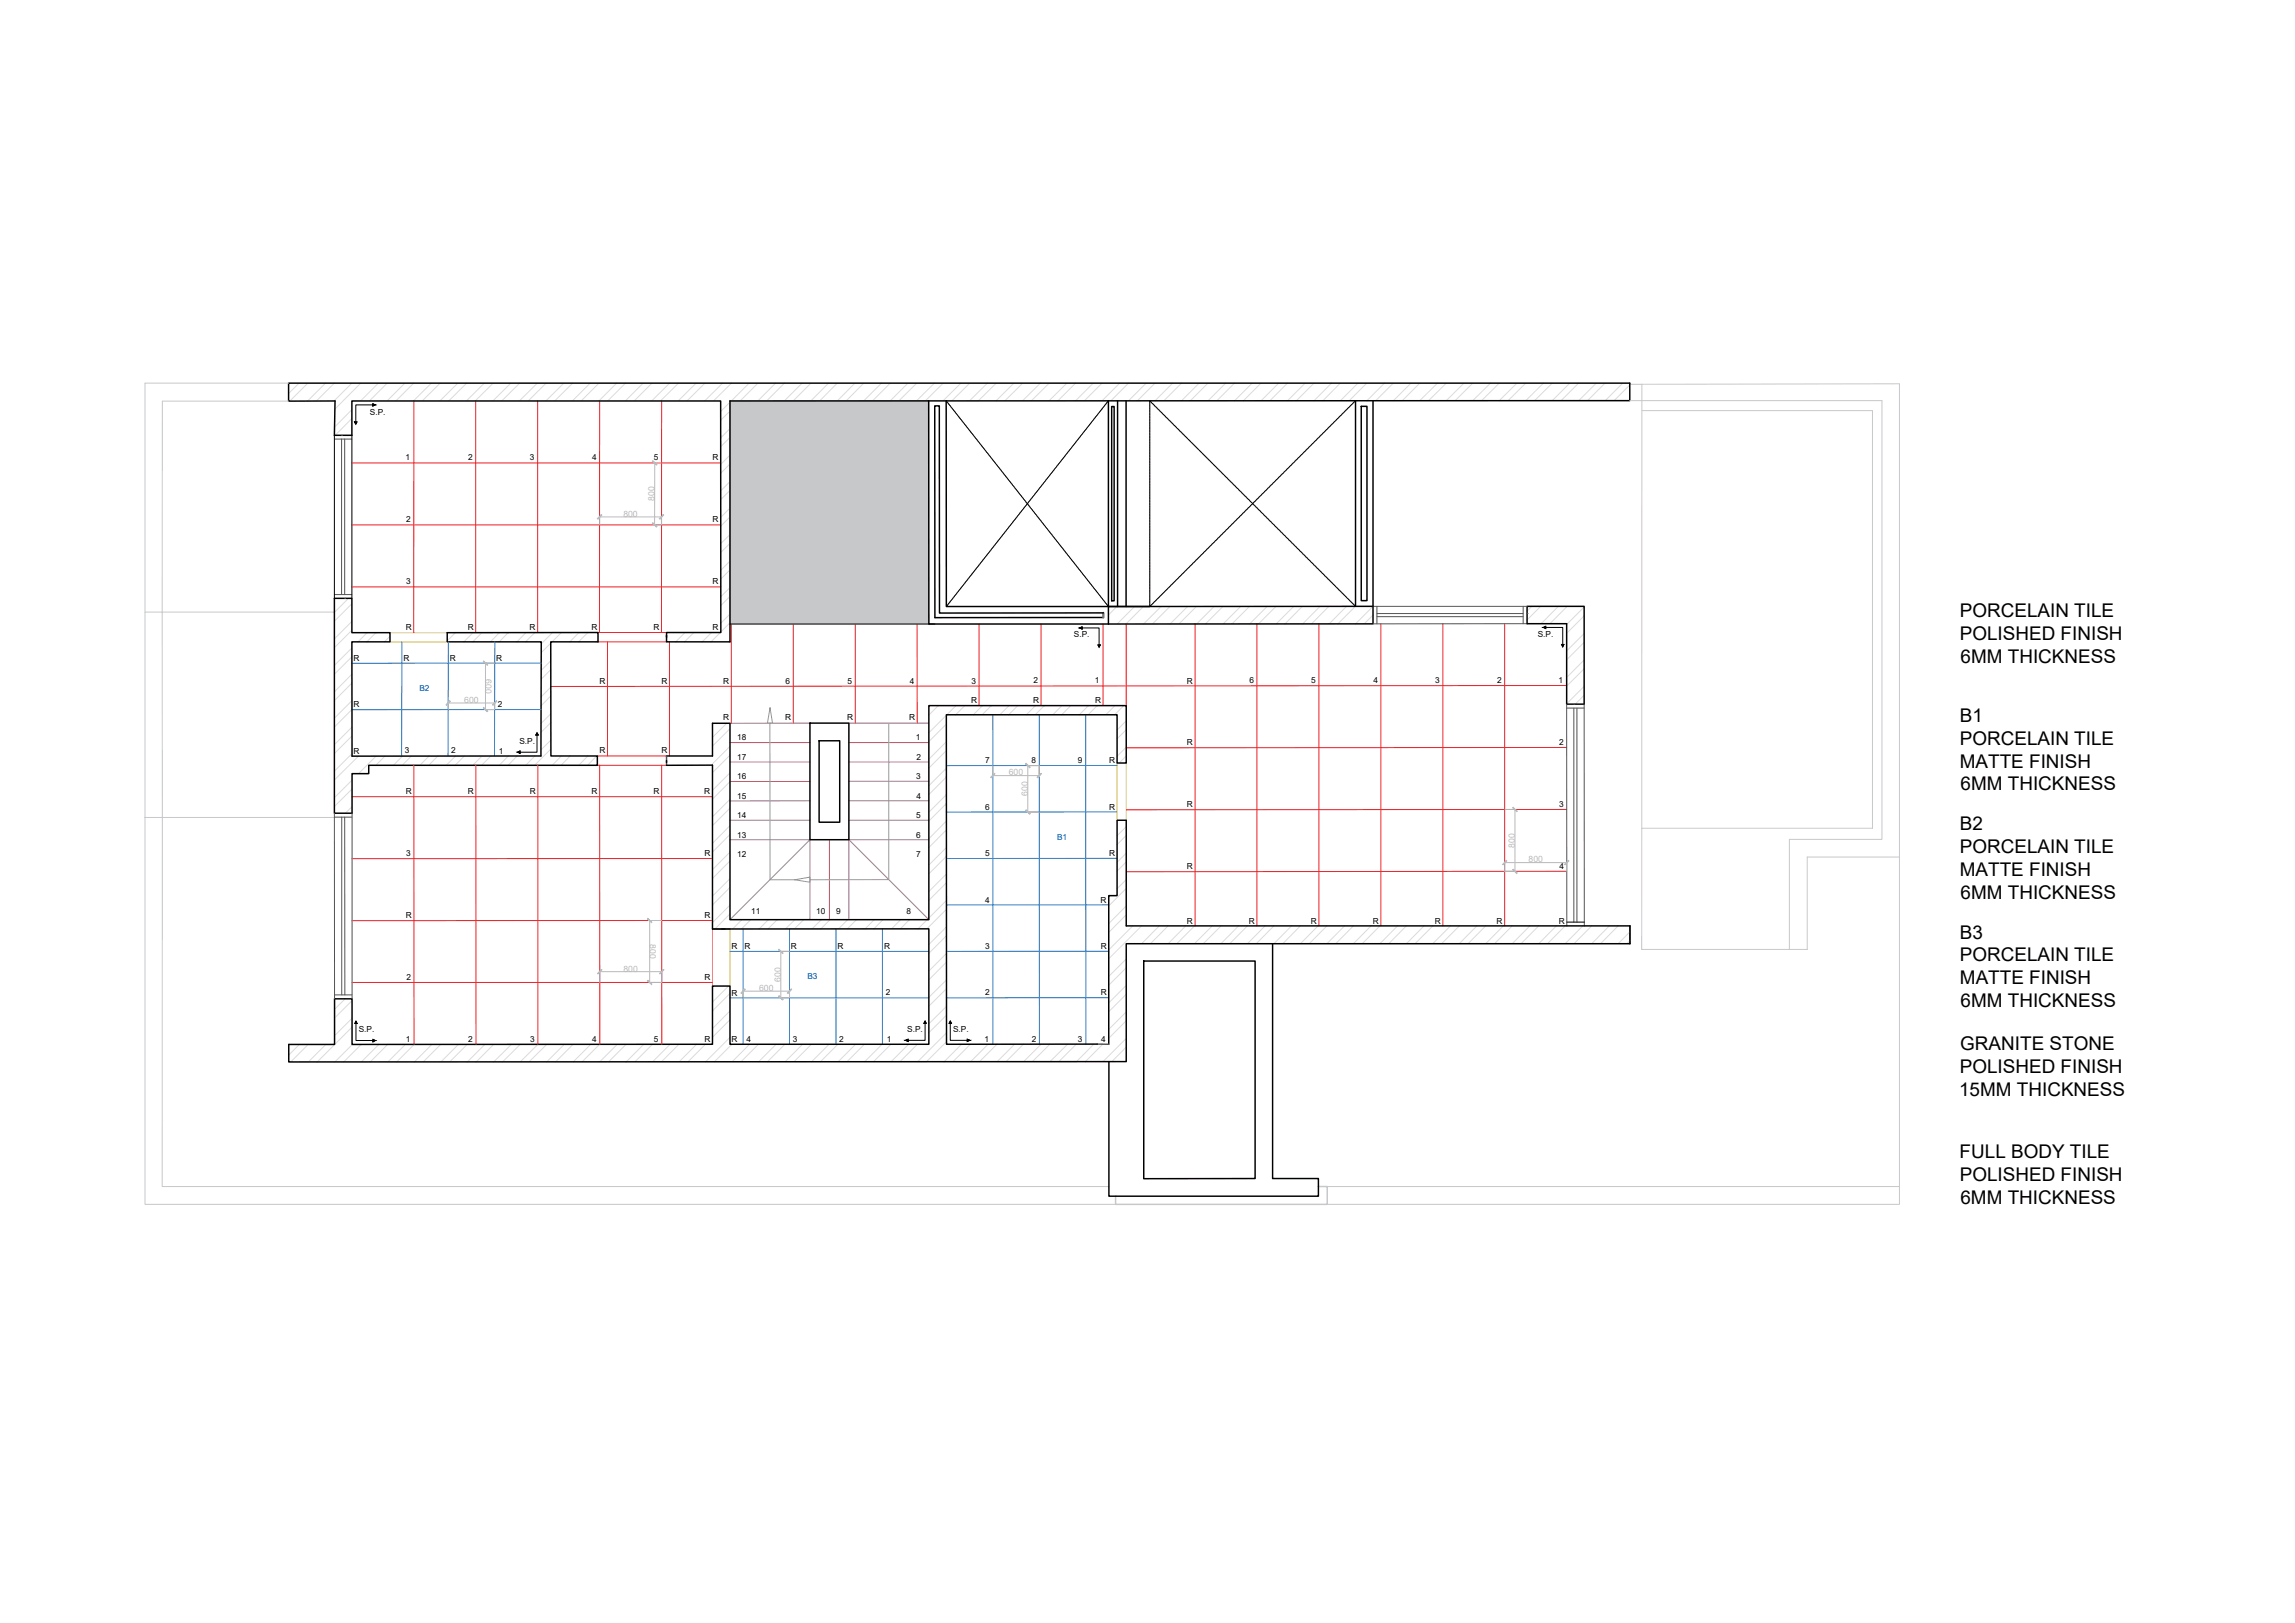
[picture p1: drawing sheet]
<svg xmlns="http://www.w3.org/2000/svg" width="594mm" height="420mm" viewBox="0 0 594 420" stroke-linecap="round" stroke-linejoin="round" font-family="sans-serif">
<defs><g id="words">
<g font-size="4.9">
<text x="507.3" y="159.8">PORCELAIN TILE</text>
<text x="507.3" y="165.7">POLISHED FINISH</text>
<text x="507.5" y="171.6">6MM THICKNESS</text>
<text x="507.3" y="186.9">B1</text>
<text x="507.3" y="192.8">PORCELAIN TILE</text>
<text x="507.3" y="198.8">MATTE FINISH</text>
<text x="507.5" y="204.6">6MM THICKNESS</text>
<text x="507.4" y="215">B2</text>
<text x="507.3" y="220.9">PORCELAIN TILE</text>
<text x="507.3" y="226.7">MATTE FINISH</text>
<text x="507.5" y="232.7">6MM THICKNESS</text>
<text x="507.4" y="243">B3</text>
<text x="507.3" y="248.9">PORCELAIN TILE</text>
<text x="507.4" y="254.8">MATTE FINISH</text>
<text x="507.5" y="260.7">6MM THICKNESS</text>
<text x="507.4" y="271.9">GRANITE STONE</text>
<text x="507.3" y="277.8">POLISHED FINISH</text>
<text x="507.1" y="283.7">15MM THICKNESS</text>
<text x="507.3" y="299.9">FULL BODY TILE</text>
<text x="507.3" y="305.8">POLISHED FINISH</text>
<text x="507.5" y="311.7">6MM THICKNESS</text>
</g>
<g font-size="2.2" fill="#bababa">
<text x="169.4" y="129.7" transform="rotate(-90 169.4 129.7)">800</text>
<text x="161.4" y="133.8">800</text>
<text x="125.7" y="175.8" transform="rotate(90 125.7 175.8)">600</text>
<text x="120.2" y="181.9">600</text>
<text x="261.1" y="200.7">600</text>
<text x="266.1" y="206" transform="rotate(-90 266.1 206)">600</text>
<text x="392.1" y="219.4" transform="rotate(-90 392.1 219.4)">800</text>
<text x="395.7" y="223.3">800</text>
<text x="168.2" y="244.5" transform="rotate(90 168.2 244.5)">800</text>
<text x="161.4" y="251.5">800</text>
<text x="196.5" y="256.5">600</text>
<text x="202.1" y="254.2" transform="rotate(-90 202.1 254.2)">600</text>
</g>
<g font-size="2.1">
<text x="95.7" y="107.3">S.P.</text>
<text x="105" y="119.2">1</text>
<text x="121.2" y="119.2">2</text>
<text x="137.2" y="119.2">3</text>
<text x="153.3" y="119.2">4</text>
<text x="169.2" y="119.2">5</text>
<text x="184.5" y="119.2">R</text>
<text x="105.1" y="135.3">2</text>
<text x="184.5" y="135.2">R</text>
<text x="105.1" y="151.3">3</text>
<text x="184.5" y="151.3">R</text>
<text x="105" y="163.2">R</text>
<text x="121.1" y="163.2">R</text>
<text x="137.1" y="163.2">R</text>
<text x="153.1" y="163.2">R</text>
<text x="169.1" y="163.1">R</text>
<text x="184.5" y="163.2">R</text>
<text x="278" y="165">S.P.</text>
<text x="398" y="164.9">S.P.</text>
<text x="91.5" y="171.1">R</text>
<text x="104.4" y="171.1">R</text>
<text x="116.4" y="171.1">R</text>
<text x="128.5" y="171.1">R</text>
<text x="155.2" y="177.2">R</text>
<text x="171.2" y="177.2">R</text>
<text x="187.2" y="177.1">R</text>
<text x="203.4" y="177.1">6</text>
<text x="219.4" y="177">5</text>
<text x="235.5" y="177">4</text>
<text x="251.4" y="177">3</text>
<text x="267.5" y="176.9">2</text>
<text x="283.4" y="176.9">1</text>
<text x="307.2" y="177">R</text>
<text x="323.4" y="176.9">6</text>
<text x="339.4" y="176.9">5</text>
<text x="355.5" y="176.9">4</text>
<text x="371.5" y="176.9">3</text>
<text x="387.5" y="176.9">2</text>
<text x="403.4" y="176.9">1</text>
<text x="91.5" y="183.1">R</text>
<text x="128.9" y="183.1">2</text>
<text x="251.4" y="181.9">R</text>
<text x="267.4" y="181.9">R</text>
<text x="283.4" y="181.9">R</text>
<text x="187.2" y="186.5">R</text>
<text x="190.8" y="191.7">18</text>
<text x="203.3" y="186.5">R</text>
<text x="219.3" y="186.5">R</text>
<text x="235.3" y="186.5">R</text>
<text x="237.1" y="191.7">1</text>
<text x="91.5" y="195.1">R</text>
<text x="104.8" y="195">3</text>
<text x="116.8" y="195">2</text>
<text x="129.1" y="195.1">1</text>
<text x="134.4" y="192.5">S.P.</text>
<text x="155.2" y="195">R</text>
<text x="171.2" y="195">R</text>
<text x="190.8" y="196.7">17</text>
<text x="237.2" y="196.7">2</text>
<text x="255" y="197.6">7</text>
<text x="267" y="197.6">8</text>
<text x="279" y="197.6">9</text>
<text x="287.1" y="197.6">R</text>
<text x="307.2" y="193">R</text>
<text x="403.6" y="192.9">2</text>
<text x="190.8" y="201.7">16</text>
<text x="237.2" y="201.7">3</text>
<text x="105.1" y="205.6">R</text>
<text x="121.1" y="205.6">R</text>
<text x="137.1" y="205.6">R</text>
<text x="153.1" y="205.6">R</text>
<text x="169.2" y="205.6">R</text>
<text x="182.3" y="205.6">R</text>
<text x="190.8" y="206.8">15</text>
<text x="237.2" y="206.8">4</text>
<text x="255" y="209.6">6</text>
<text x="287.1" y="209.6">R</text>
<text x="307.2" y="209">R</text>
<text x="403.6" y="208.9">3</text>
<text x="190.8" y="211.8">14</text>
<text x="237.2" y="211.8">5</text>
<text x="105.1" y="221.7">3</text>
<text x="182.4" y="221.7">R</text>
<text x="190.8" y="216.8">13</text>
<text x="190.8" y="221.9">12</text>
<text x="237.2" y="216.8">6</text>
<text x="237.2" y="221.9">7</text>
<text x="255" y="221.6">5</text>
<text x="287.1" y="221.6">R</text>
<text x="307.2" y="225">R</text>
<text x="403.7" y="225">4</text>
<text x="255" y="233.6">4</text>
<text x="284.9" y="233.6">R</text>
<text x="105.1" y="237.7">R</text>
<text x="182.4" y="237.7">R</text>
<text x="194.4" y="236.5">11</text>
<text x="211.3" y="236.5">10</text>
<text x="216.5" y="236.5">9</text>
<text x="234.6" y="236.5">8</text>
<text x="307.2" y="239.1">R</text>
<text x="323.3" y="239.1">R</text>
<text x="339.3" y="239.1">R</text>
<text x="355.4" y="239.1">R</text>
<text x="371.4" y="239.1">R</text>
<text x="387.4" y="239.1">R</text>
<text x="403.5" y="239.1">R</text>
<text x="189.3" y="245.7">R</text>
<text x="192.7" y="245.7">R</text>
<text x="204.8" y="245.7">R</text>
<text x="216.8" y="245.7">R</text>
<text x="228.8" y="245.7">R</text>
<text x="255" y="245.7">3</text>
<text x="284.9" y="245.7">R</text>
<text x="105.2" y="253.7">2</text>
<text x="182.4" y="253.7">R</text>
<text x="189.3" y="257.7">R</text>
<text x="229.3" y="257.7">2</text>
<text x="255" y="257.7">2</text>
<text x="284.9" y="257.7">R</text>
<text x="92.9" y="267.2">S.P.</text>
<text x="105" y="269.7">1</text>
<text x="121.2" y="269.7">2</text>
<text x="137.2" y="269.7">3</text>
<text x="153.3" y="269.7">4</text>
<text x="169.3" y="269.7">5</text>
<text x="182.4" y="269.7">R</text>
<text x="189.4" y="269.7">R</text>
<text x="193.2" y="269.7">4</text>
<text x="205.2" y="269.7">3</text>
<text x="217.2" y="269.7">2</text>
<text x="229.6" y="269.7">1</text>
<text x="234.9" y="267.1">S.P.</text>
<text x="246.7" y="267.1">S.P.</text>
<text x="254.9" y="269.7">1</text>
<text x="267.1" y="269.7">2</text>
<text x="279" y="269.7">3</text>
<text x="285.1" y="269.7">4</text>
</g>
<g font-size="2.1" fill="#00f">
<text x="108.6" y="178.9">B2</text>
<text x="273.6" y="217.4">B1</text>
<text x="209" y="253.5">B3</text>
</g>
</g></defs>
<!-- layer: 0 -->
<g fill="none" stroke="#ed1f24" stroke-width=".26">
<path d="M91.1 119.8h95.4M107.1 103.8v60M123.1 103.8v60M139.2 103.8v60M155.2 103.8v59.9M171.3 103.8l-.1 59.9M91.1 135.9h95.4M91.1 151.9h95.5M154.8 166.2h17.7M154.8 163.7h17.7M157.3 166.2v29.5M173.3 166.2v29.5"/>
<path d="M177.3 163.7v.1M189.3 161.6v25.6M205.3 161.6v25.6M221.4 161.6v25.6M237.4 161.6v25.6M253.4 161.6v21.1M269.5 161.5v21.2M285.5 161.5v21.2M291.5 161.5v21.2M309.4 161.5v78.2M325.4 161.5v78.2M341.4 161.5v78.2"/>
<path d="M357.4 161.5v78.2M373.5 161.5v78.2M389.5 161.5v78.2M405.5 177.5l-262.9 .2M107.1 198.1l.1 72.3M123.2 198.1v72.3M139.2 198.1v72.3M154.6 195.7h17.9M154.6 198.1h17.9M155.2 198.1l.1 72.3M171.3 198.1v72.3M405.5 193.5l-114 .1"/>
<path d="M91.1 206.2h93.3M405.5 209.6h-113.9M184.4 238.3h-93.3M184.4 222.3h-93.3M405.5 225.6l-113.9 .1M91.1 254.3h93.3"/>
</g>
<g fill="none" stroke="#a953a0" stroke-width=".26">
<path d="M189 192.2h20.7M189 197.3h20.7M209.7 187.2h-20.7M219.7 187.2h20.7M219.7 192.2h20.7M219.7 197.3h20.7M189 202.3h20.7M189 212.3h20.7M189 217.4h20.7M209.7 207.3h-20.7M214.7 217.4v20.7M219.7 202.3h20.7"/>
<path d="M219.7 207.3h20.7M219.7 212.3h20.7M219.7 217.4v20.7M240.4 217.4h-20.7l20.7 20.7M189 238.1l20.7-20.7v20.7"/>
</g>
<path d="M101 163.8h14.8M101 166.2h14.8M289.2 197.5v14.8M291.5 197.5v14.8M184.4 240.5v14.8M189 240.5v14.8" fill="none" stroke="#f8d731" stroke-width=".26"/>
<g fill="none" stroke="#2776bb" stroke-width=".26">
<path d="M104 166.2v29.4M116.1 166.2l-.1 29.4M128.1 166.2l-.1 29.5M140.1 171.7h-49M140.1 183.7h-49M257 185v85.3M269 185l.1 85.3M281 185l.1 85.3M289.2 198.2h-44.2M289.2 210.2h-44.2M287 234.2l-42 .1M289.2 222.2l-44.2 .1"/>
<path d="M189 246.3h51.4M189 258.3h51.4M192.3 240.5v29.8M204.4 240.5v29.8M216.4 240.5v29.8M228.4 240.5v29.8M287 258.3h-42M287 246.3h-42"/>
</g>
<g fill="none" stroke="#bababa" stroke-width=".26">
<path d="M169.4 119.8h1.8M169.5 119.8l-.1 16.1h1.8v-2.1M155.2 133.8v2.1M155.2 133.8h16M125.6 171.7h2.5M125.7 171.7v12M116 183.7v-1.7h12v1.7h-2.4M257 198.2v2.6h12v-2.6h-2.9v12h2.9M389.5 209.6h2.7v16h-2.7M168.1 238.3h3.2M168.2 238.3v16h3.1v-2.8M389.5 225.6v-2.3h16v2.3"/>
<path d="M155.3 251.5v2.8M155.3 251.5h16M204.4 246.3h-2.3v12h2.3v-1.7h-12.1v1.7"/>
</g>
<g fill="#bababa" stroke="#bababa" stroke-width=".26">
<path d="M265.5 197.7l1 1.1 .1-.2zM265.5 197.7l.1-.1 1 1z"/>
<path d="M265.6 209.6l-.1 .2 1.1 .9zM265.5 209.8l1.1 .9-.1 .1z"/>
<path d="M257.5 200.2l-.9 1.1zM256.4 201.2l1.1-1-.9 1.1z"/>
<path d="M268.5 201.2l.1 .1 .9-1.1zM269.5 200.2l-.9 1.1z"/>
<path d="M168.9 119.4l1 1 .1-.1zM168.9 119.4l.1-.1 1 1z"/>
<path d="M168.9 135.4l1.1 .9-1-1zM168.9 135.4l1.1 .9-.1 .1z"/>
<path d="M170.7 134.2l.1 .2 .9-1.1zM171.7 133.3l-.9 1.1z"/>
<path d="M155.6 133.3l-.8 1.1 1-1zM154.6 134.2l1-.9-.8 1.1z"/>
<path d="M391.6 209.1l1 1 .1-.1zM391.6 209.1l1.1 .9z"/>
<path d="M391.7 225l1 1zM391.6 225.1l1.1 .9-.1 .1z"/>
<path d="M390 222.8l-.9 1.1 .9-1zM390 222.8l-.9 1.1-.2-.1z"/>
<path d="M405 223.8l.1 .1 .9-1.1zM406 222.8l.1 .1-1 1z"/>
<path d="M167.6 237.9l1.1 .9zM167.7 237.7l1 1.1-1.1-.9z"/>
<path d="M167.6 253.9l1.1 .9-.9-1zM167.6 253.9l1.1 .9-.1 .1z"/>
<path d="M155.7 251l-.9 1.1 1-1zM155.7 251l-.9 1.1-.1-.1z"/>
<path d="M170.8 252v.1l.9-1.1zM171.7 251l.2 .1-1.1 1z"/>
<path d="M201.7 257.8l-.1 .1 1.1 .9zM201.6 257.9l1.1 .9-.1 .1z"/>
<path d="M201.6 245.9l1 .9h.1zM201.7 245.7l1 1.1-1.1-.9z"/>
<path d="M192.8 256l-.9 1.1 1-.9zM191.8 257l1-1-.9 1.1z"/>
<path d="M203.8 257l.1 .1 .9-1.1zM204.8 256l.1 .2-1 .9z"/>
<path d="M127.5 182.5l1-1.1zM128.5 181.4l.1 .2-1 .9z"/>
<path d="M116.4 181.4l-.8 1.1 1-.9zM116.4 181.4l-.8 1.1z"/>
<path d="M125.2 183.1l-.1 .2 1.1 .9zM125.1 183.3l1.1 .9h-.1z"/>
<path d="M125.1 171.2l1 1 .1-.1zM125.2 171.1l1 1-1.1-.9z"/>
</g>
<!-- layer: etc -->
<path d="M425 99.5v146.3h38.2M425 106.3h59.7v108.1h-59.7M42 158.5h44.5M42 211.6h44.5M491.7 221.9v85.3" fill="none" stroke="#c7c8ca" stroke-width=".26"/>
<!-- layer: Walls -->
<path d="M491.7 99.4v122.5h-23.9v23.9M421.9 103.7h65.3v113.6h-24v28.5M37.5 158.5h4.5v53.1h-4.5z" fill="none" stroke="#c7c8ca" stroke-width=".26"/>
<!-- layer: Boundary walls -->
<path d="M74.7 99.2h-37.2v59.3M491.7 99.4l-69.8 .1M74.7 103.8h-32.7v54.7M37.5 211.6v100.2h251.3M42 211.6v95.6h245M463.2 245.8h4.6M343.6 307.2h148.1v4.6h-148.1" fill="none" stroke="#c7c8ca" stroke-width=".26"/>
<!-- layer: Walls -->
<path d="M341.3 307.2h2.3v4.6h-54.8v-2.1" fill="none" stroke="#c7c8ca" stroke-width=".38"/>
<path d="M172.5 195.7v2.4M421.9 239.7v4.6M284 270.3h3" fill="none" stroke="#545454" stroke-width=".38"/>
<!-- layer: Wall hedge -->
<g fill="none" stroke="#dbdbdb" stroke-width=".26">
<path d="M77.4 99.2l-2.7 2.7M79.7 99.2l-4.7 4.6M84.3 99.2l-4.7 4.6M86.6 99.2l-4.7 4.6M91.1 99.2l-4.6 4.6M93.4 99.2l-6.8 6.8M97.9 99.2l-4.6 4.6M100.2 99.2l-4.6 4.6M104.8 99.2l-4.6 4.6M107.1 99.2l-4.6 4.6M111.7 99.2l-4.7 4.6M113.9 99.2l-4.6 4.6"/>
<path d="M118.5 99.2l-4.6 4.6M120.8 99.2l-4.7 4.6M125.4 99.2l-4.7 4.6M127.7 99.2l-4.7 4.6M132.2 99.2l-4.6 4.6M134.5 99.2l-4.6 4.6M139.1 99.2l-4.7 4.6M141.4 99.2l-4.7 4.6M146 99.2l-4.7 4.6M148.2 99.2l-4.6 4.6M152.8 99.2l-4.6 4.6M155.1 99.2l-4.7 4.6"/>
<path d="M159.6 99.2l-4.6 4.6M161.9 99.2l-4.6 4.6M166.5 99.2l-4.6 4.6M168.8 99.2l-4.6 4.6M173.3 99.2l-4.6 4.6M175.6 99.2l-4.6 4.6M180.2 99.2l-4.7 4.6M182.5 99.2l-4.7 4.6M187.1 99.2l-4.7 4.6M189.3 99.2l-4.6 4.6M193.9 99.2l-4.6 4.6M196.2 99.2l-4.6 4.6"/>
<path d="M200.8 99.2l-4.6 4.6M203.1 99.2l-4.7 4.6M207.6 99.2l-4.6 4.6M209.9 99.2l-4.6 4.6M214.5 99.2l-4.6 4.6M216.7 99.2l-4.5 4.6M221.3 99.2l-4.6 4.6M223.6 99.2l-4.6 4.6M228.2 99.2l-4.7 4.6M230.4 99.2l-4.6 4.6M235 99.2l-4.6 4.6M237.3 99.2l-4.6 4.6"/>
<path d="M241.9 99.2l-4.6 4.6M244.2 99.2l-4.6 4.6M248.7 99.2l-4.6 4.6M251 99.2l-4.6 4.6M255.6 99.2l-4.6 4.6M257.9 99.2l-4.6 4.6M262.5 99.2l-4.7 4.6M264.7 99.2l-4.6 4.6M269.3 99.2l-4.6 4.6M271.6 99.2l-4.6 4.6M276.2 99.2l-4.6 4.6M278.4 99.2l-4.6 4.6"/>
<path d="M283 99.2l-4.6 4.6M285.3 99.2l-4.6 4.6M289.8 99.2l-4.5 4.6M292.1 99.2l-4.5 4.6M296.7 99.2l-4.6 4.6M299 99.2l-4.6 4.6M303.6 99.2l-4.6 4.6M305.8 99.2l-4.5 4.6M310.4 99.2l-4.6 4.6M312.7 99.2l-4.6 4.6M317.3 99.2l-4.6 4.6M319.6 99.2l-4.6 4.6"/>
<path d="M324.1 99.2l-4.5 4.6M326.4 99.2l-4.6 4.6M331 99.2l-4.6 4.6M333.3 99.2l-4.6 4.6M337.8 99.2l-4.5 4.6M340.1 99.2l-4.5 4.6M344.7 99.2l-4.6 4.6M346.9 99.2l-4.5 4.6M351.5 99.2l-4.6 4.6M353.8 99.2l-4.6 4.6M358.4 99.2l-4.6 4.6M360.7 99.2l-4.6 4.6"/>
<path d="M365.2 99.2l-4.5 4.6M367.5 99.2l-4.5 4.6M372.1 99.2l-4.6 4.5M374.4 99.2l-4.6 4.5M379 99.2l-4.6 4.5M381.2 99.2l-4.5 4.5M385.8 99.2l-4.6 4.5M388.1 99.2l-4.6 4.5M392.7 99.2l-4.6 4.5M395 99.2l-4.6 4.5M399.5 99.2l-4.5 4.5M401.8 99.2l-4.6 4.5"/>
<path d="M406.3 99.2l-4.5 4.5M408.6 99.2l-4.5 4.5M413.2 99.2l-4.5 4.5M415.5 99.2l-4.5 4.5M420.1 99.2l-4.6 4.5M421.9 99.7l-4.1 4M91.1 106l-4.5 4.6M91.1 108.3l-4.3 4.4M189 104.1l-2.5 2.4M189 111l-2.5 2.4M189 117.8l-2.5 2.4M189 106.4l-2.5 2.4"/>
<path d="M189 113.2l-2.5 2.5M189 124.7l-2.5 2.4M189 131.5l-2.5 2.4M189 138.4l-2.5 2.4M189 120.1l-2.5 2.4M189 127l-2.5 2.4M189 133.8l-2.5 2.4M90.2 154.9l-3.6 3.6M91.1 156.3l-4.5 4.5M189 145.2l-2.4 2.4M189 152.1l-2.4 2.4M189 159l-2.4 2.3"/>
<path d="M189 140.7l-2.5 2.3M189 147.5l-2.4 2.4M189 154.4l-2.4 2.4M289.1 157l-2.2 2.2M293.7 157l-4.5 4.5M296 157l-4.5 4.5M300.6 157l-4.6 4.5M302.8 157l-4.5 4.5M307.4 157l-4.5 4.5M309.7 157l-4.5 4.5M314.3 157l-4.6 4.5M316.6 157l-4.6 4.5"/>
<path d="M321.1 157l-4.5 4.5M323.4 157l-4.5 4.5M328 157l-4.5 4.5M330.3 157l-4.6 4.5M334.8 157l-4.5 4.5M337.1 157l-4.5 4.5M341.7 157l-4.5 4.5M344 157l-4.5 4.5M348.6 157l-4.6 4.5M350.8 157l-4.5 4.5M355.4 157l-4.5 4.5M355.4 159.2l-2.3 2.3"/>
<path d="M396.5 157l-1.2 1.2M398.8 157l-3.5 3.5M403.4 157l-4.5 4.5M405.7 157l-4.5 4.5M410.1 157.1l-4.6 4.6M410.1 159.4l-4.6 4.6M91.1 160.9l-4.5 4.5M91.1 167.7l-4.5 4.6M91.1 174.5l-4.5 4.6M91.1 163.2l-4.5 4.5M91.1 170l-4.5 4.5M91.1 176.8l-4.5 4.6"/>
<path d="M95 163.8l-2.3 2.4M97.3 163.8l-2.4 2.4M101 164.7l-1.5 1.5M117.9 163.8l-2.1 2.1M122.5 163.8l-2.4 2.4M124.7 163.8l-2.3 2.4M129.3 163.7l-2.4 2.5M131.6 163.7l-2.4 2.5M136.2 163.7l-2.4 2.5M138.5 163.7l-2.5 2.5M142.6 171.1l-2.5 2.4M142.6 177.9l-2.5 2.5"/>
<path d="M142.6 166.5l-2.5 2.5M142.6 173.4l-2.5 2.4M143 163.7l-2.9 3M145.3 163.7l-2.4 2.5M149.9 163.7l-2.4 2.5M152.2 163.7l-2.4 2.5M154.8 165.7l-.5 .5M172.7 163.8l-.2 .2M177.3 163.8l-2.4 2.4M179.6 163.8l-2.4 2.4M184.1 163.8l-2.3 2.4M186.4 163.8l-2.3 2.4"/>
<path d="M189 165.8l-.4 .4M189 161.2l-2.4 2.4M410.1 164l-4.6 4.5M410.1 170.9l-4.6 4.5M410.1 177.7l-4.6 4.5M410.1 166.3l-4.6 4.5M410.1 173.1l-4.6 4.5M410.1 180l-2.3 2.3M91.1 181.4l-4.5 4.5M91.1 188.3l-4.5 4.5M91.1 195.1l-4.5 4.5M91.1 183.7l-4.5 4.5"/>
<path d="M91.1 190.5l-4.5 4.6M92.8 195.7l-6.2 6.2M95.4 199.9l-.3 .4M97.4 195.7l-4.6 4.6M99.6 195.7l-2.3 2.4M104.2 195.7l-2.4 2.4M106.5 195.7l-2.4 2.4M111.1 195.7l-2.4 2.4M113.4 195.7l-2.4 2.4M117.9 195.7l-2.4 2.4M120.2 195.7l-2.4 2.4M124.8 195.7l-2.4 2.4"/>
<path d="M127.1 195.7l-2.4 2.4M131.6 195.7l-2.4 2.4M133.9 195.7l-2.4 2.4M138.5 195.7l-2.4 2.4M142.6 180.2l-2.5 2.5M142.6 184.7l-2.5 2.6M142.6 191.6l-2.6 2.5M142.6 187l-2.5 2.6M142.6 193.9l-4.2 4.2M145.3 195.7l-2.4 2.4M147.6 195.7l-2.4 2.4M152.2 195.7l-2.4 2.4"/>
<path d="M154.5 195.7l-2.4 2.4M188.1 187.2l-3.7 3.7M189 193.2l-4.6 4.5M189 188.6l-4.6 4.6M189 195.5l-4.6 4.5M240.6 182.7l-.2 .1M242.9 182.7l-2.5 2.4M245 185.2l-4.6 4.5M245 192l-4.6 4.6M245 198.9l-4.6 4.5M245 187.5l-4.6 4.5M245 194.3l-4.6 4.5"/>
<path d="M247.5 182.7l-2.4 2.3M249.8 182.7l-2.4 2.3M254.3 182.7l-2.3 2.3M256.6 182.7l-2.4 2.3M261.2 182.7l-2.4 2.3M263.5 182.7l-2.4 2.3M268 182.7l-2.3 2.3M270.3 182.7l-2.3 2.3M274.9 182.7l-2.4 2.3M277.2 182.7l-2.4 2.3M281.8 182.7l-2.4 2.3M284 182.7l-2.3 2.3"/>
<path d="M288.6 182.7l-2.4 2.3M290.9 182.7l-2.4 2.3M291.5 186.6l-2.3 2.4M291.5 193.4l-2.3 2.4M291.5 188.9l-2.3 2.4M291.5 195.7l-1.8 1.8M91.1 202l-4.5 4.5M91.1 208.8l-1.7 1.7M91.1 204.3l-4.5 4.5M189 200.1l-4.6 4.5M189 206.9l-4.6 4.6M189 213.7l-4.6 4.6"/>
<path d="M189 202.4l-4.6 4.5M189 209.2l-4.6 4.5M189 216l-4.6 4.6M245 205.7l-4.6 4.6M245 212.6l-4.6 4.5M245 219.4l-4.6 4.5M245 201.2l-4.6 4.5M245 208l-4.6 4.6M245 214.8l-4.6 4.6M291.5 214l-2.3 2.4M291.5 216.3l-2.3 2.4M189 220.6l-4.6 4.5"/>
<path d="M189 227.5l-4.6 4.5M189 234.3l-4.6 4.5M189 222.9l-4.6 4.5M189 229.7l-4.6 4.6M189 236.6l-3.9 3.9M192.1 238.1l-2.5 2.4M194.3 238.1l-2.4 2.4M198.9 238.1l-2.4 2.4M201.2 238.1l-2.4 2.4M205.8 238.1l-2.4 2.4M208.1 238.1l-2.5 2.4M212.6 238.1l-2.4 2.4"/>
<path d="M214.9 238.1l-2.4 2.4M219.4 238.1l-2.3 2.4M221.7 238.1l-2.3 2.4M226.3 238.1l-2.4 2.4M228.6 238.1l-2.4 2.4M233.2 238.1l-2.4 2.4M235.4 238.1l-2.3 2.4M240 238.1l-2.4 2.4M245 226.3l-4.6 4.5M245 233.1l-4.6 4.6M245 240l-4.6 4.5M245 221.7l-4.6 4.5"/>
<path d="M245 228.6l-4.6 4.5M245 235.4l-5.1 5.1M287.3 231.9l-.3 .3M291.5 220.9l-2.3 2.3M291.5 227.7l-2.3 2.4M291.5 234.5l-4.5 4.6M291.5 223.1l-2.3 2.4M291.5 230l-4.5 4.5M291.5 236.8l-4.5 4.6M293.2 239.7l-6.2 6.2M295.5 239.7l-8.5 8.5M300.1 239.7l-4.6 4.6"/>
<path d="M302.4 239.7l-4.6 4.6M306.9 239.7l-4.5 4.6M309.2 239.7l-4.6 4.6M313.8 239.7l-4.6 4.6M316.1 239.7l-4.6 4.6M320.6 239.7l-4.6 4.6M322.9 239.7l-4.6 4.6M327.5 239.7l-4.6 4.6M329.8 239.7l-4.6 4.6M334.3 239.7l-4.5 4.6M336.6 239.7l-4.6 4.6M341.2 239.7l-4.6 4.6"/>
<path d="M343.5 239.7l-4.6 4.6M348.1 239.7l-4.6 4.6M350.3 239.7l-4.5 4.6M354.9 239.7l-4.6 4.6M357.2 239.7l-4.6 4.6M361.8 239.7l-4.6 4.6M364.1 239.7l-4.6 4.6M368.6 239.7l-4.5 4.6M370.9 239.7l-4.6 4.6M375.5 239.7l-4.6 4.6M377.8 239.7l-4.6 4.6M382.3 239.7l-4.6 4.6"/>
<path d="M384.6 239.7l-4.6 4.6M389.2 239.7l-4.6 4.6M391.4 239.7l-4.5 4.6M396 239.7l-4.6 4.6M398.3 239.7l-4.6 4.6M402.9 239.7l-4.6 4.6M405.2 239.7l-4.6 4.6M409.7 239.7l-4.5 4.6M412 239.7l-4.6 4.6M416.6 239.7l-4.6 4.6M418.9 239.7l-4.6 4.6M89.4 258.6l-2.8 2.7"/>
<path d="M91.1 259l-4.5 4.6M188.6 255.3l-4.2 4.1M189 257.2l-4.6 4.5M245 246.8l-4.6 4.6M245 242.3l-4.6 4.5M245 249.1l-4.6 4.6M245 253.7l-4.6 4.5M245 255.9l-4.6 4.6M291.5 248.2l-4.5 4.6M291.5 255.1l-4.5 4.5M291.5 250.5l-4.5 4.6M291.5 257.4l-4.5 4.5"/>
<path d="M421.9 241.2l-3 3.1M421.9 243.5l-.7 .8M77.5 270.4l-2.8 2.7M79.8 270.4l-4.5 4.5M84.4 270.4l-4.6 4.5M91.1 263.6l-4.5 4.5M91.1 265.9l-9 9M91.2 270.4l-4.5 4.5M93.5 270.4l-4.5 4.5M98.1 270.4l-4.6 4.5M100.4 270.4l-4.6 4.5M104.9 270.4l-4.5 4.5"/>
<path d="M107.2 270.4l-4.5 4.5M111.8 270.4l-4.5 4.5M114.1 270.4l-4.6 4.5M118.6 270.4l-4.5 4.5M120.9 270.4l-4.5 4.5M125.5 270.4l-4.5 4.5M127.8 270.4l-4.5 4.5M132.4 270.4l-4.6 4.5M134.6 270.4l-4.5 4.5M139.2 270.4l-4.6 4.5M141.5 270.4l-4.6 4.5M146 270.4l-4.5 4.5"/>
<path d="M148.3 270.4l-4.5 4.5M152.9 270.4l-4.5 4.5M155.2 270.4l-4.5 4.5M159.8 270.4l-4.6 4.5M162 270.4l-4.5 4.5M166.6 270.4l-4.5 4.5M168.9 270.3l-4.5 4.6M173.5 270.3l-4.6 4.6M175.8 270.3l-4.6 4.6M180.3 270.3l-4.5 4.6M182.6 270.3l-4.5 4.6M189 261.7l-4.6 4.6"/>
<path d="M189 268.6l-6.3 6.3M189 264l-4.6 4.5M189.5 270.3l-4.6 4.6M194 270.3l-4.5 4.6M196.3 270.3l-4.5 4.6M200.9 270.3l-4.5 4.6M203.2 270.3l-4.5 4.6M207.8 270.3l-4.6 4.6M210 270.3l-4.5 4.6M214.6 270.3l-4.5 4.6M216.9 270.3l-4.5 4.6M221.5 270.3l-4.6 4.6"/>
<path d="M223.8 270.3l-4.6 4.6M228.3 270.3l-4.5 4.6M230.6 270.3l-4.5 4.6M235.2 270.3l-4.5 4.6M237.5 270.3l-4.6 4.6M245 260.5l-4.6 4.5M245 267.4l-7.5 7.5M245 262.8l-4.6 4.5M245 269.7l-5.2 5.2M248.9 270.3l-4.5 4.6M251.2 270.3l-4.5 4.6M255.8 270.3l-4.6 4.6"/>
<path d="M258 270.3l-4.5 4.6M262.6 270.3l-4.5 4.6M264.9 270.3l-4.5 4.6M269.5 270.3l-4.5 4.6M271.8 270.3l-4.6 4.5M276.3 270.3l-4.5 4.5M278.6 270.3l-4.5 4.5M283.2 270.3l-4.5 4.5M285.4 270.3l-4.4 4.5M291.5 262l-4.5 4.5M291.5 268.8l-6 6M291.5 264.2l-4.5 4.6"/>
<path d="M291.5 271.1l-3.7 3.7"/>
</g>
<!-- layer: wall -->
<g fill="none" stroke="#000" stroke-width=".38">
<path d="M74.7 99.2h347.2v4.5l-232.9 .1v62.4h-16.5v-2.5h14.1l-.1-59.9h-95.4v8.9h-4.5l.1-8.9h-12zM240.4 103.8v57.7h46.6M244.9 103.8l.1 53.2h41.9v-53.2M287.8 105.2h.6v50.3h-.6zM289.3 103.8v53.2M291.5 103.8v53.2M350.9 103.8v53.2M352.4 105.2h1.5v50.3h-1.5zM355.4 103.8v53.2M86.6 154.9h4.5v8.9h9.9v2.4h-9.9v29.5h48.9l.1-29.5h-24.3v-2.4l39-.1v2.5h-12.2v29.5h12v2.4h-59.2v2.2h-4.3v10.2h-4.5zM285.6 158.7h-42.4l-.1-53.6h-1.1v54.8h43.6M286.9 157h10.7"/>
<path d="M355.4 157v4.5h-68.4M355.4 157h-68.5v4.5M395.3 157h14.8v25.3h-4.6v-20.8h-10.2zM172.5 164.5v.5M172.5 198.1h11.9v42.4h56v29.8h-51.4v-15h-4.6v15l-93.3 .1v-11.8h-4.5v11.8h-11.9v4.5l216.8-.1v-30.5h130.4v-4.6h-130.4v-27.4h-2.3v19.6h-2.2v38.4M172.5 195.7h11.9v-8.5h4.6v50.9h51.4v-55.4h51.1v14.8h-2.3v-12.5h-44.2v85.3h39M172.5 196.9v.5M209.7 187.2h10v30.2h-10zM212 191.8h5.4v21.1h-5.4zM296.1 248.8h28.8v56.3h-28.8zM329.4 244.3v60.8h11.9v4.6h-54.3v-34.9"/>
</g>
<!-- layer: Windows -->
<g fill="none" stroke="#545454" stroke-width=".26">
<path d="M86.6 113.7h4.5M88.4 112.7h.1M88.4 113.7v40.2M89.2 113.7v40.2M86.6 153.9h4.5M89.2 154.9h.1M355.4 157h39.9M356.4 157v4.5M356.4 159.6h37.9M356.4 158.8h37.9M394.3 157v4.5M395.3 158.8h.1"/>
<path d="M395.3 161.5h-39.9M405.5 183.3h4.6M405.5 182.3l.1 57.4M407.4 182.3h.1M407.4 183.3v55.4M408.2 183.3v55.4M410.1 182.3v57.4M86.6 211.5h4.5M86.6 210.5v48.1M88.5 211.5v46.1M89.2 211.5l.1 46.1M91.1 210.5v48.1"/>
<path d="M86.6 257.6h4.5"/>
</g>
<!-- layer: 0 -->
<g fill="#c7c8ca" stroke="#c7c8ca" stroke-width=".26">
<path d="M189 103.8h51.4z"/>
<path d="M189 103.8l51.4 57.7v-57.7zM189 103.8l51.4 57.7h-51.4z"/>
</g>
<!-- layer: etc -->
<path d="M199.3 187.2v40.6h6.4M199.3 183.2l.7 4h-1.3zM230.1 187.2v40.5l-20.4 .1M205.7 227.8l4-.7v1.3z" fill="none" stroke="#989898" stroke-width=".26"/>
<!-- layer: Boundary walls -->
<path d="M285.6 158.7v1.2" fill="none" stroke="#767676" stroke-width=".59"/>
<!-- layer: Hidden lines -->
<g fill="none" stroke="#000" stroke-width=".26">
<path d="M244.9 103.8l.2 .2M245.1 104.1h.1M245.3 104.2v.1M245.4 104.4h.1M245.5 104.5l.1 .1M245.6 104.6l.1 .1M245.7 104.8l.1 .1M245.9 104.9v.1M246 105.1l.1 .1M246.1 105.2l.1 .1M246.2 105.4l.2 .2M246.5 105.7l.2 .3"/>
<path d="M246.7 106v.1M246.8 106.1l.1 .2M246.9 106.3l.1 .1M247 106.4l.3 .3M247.3 106.7v.1M247.4 106.9l.1 .1M247.5 107l.1 .1M247.6 107.2l.1 .1M247.8 107.4h.1M247.9 107.5v.1M248 107.7h.1M248.1 107.8l.1 .1"/>
<path d="M248.2 108h.1M248.4 108.1v.1M248.4 108.2l.1 .1M248.6 108.4l.1 .1M248.7 108.5l.1 .1M248.8 108.7l.1 .1M248.9 108.8l.3 .4M249.3 109.3l.2 .2M249.5 109.6l.1 .1M249.6 109.7l.2 .3M249.9 110l.1 .2M250 110.2l.1 .1"/>
<path d="M250.1 110.3l.1 .1M250.2 110.5l.2 .2M250.5 110.8l.1 .1M250.6 111h.1M250.7 111.1l.1 .1M250.8 111.3h.1M250.9 111.4l.1 .1M251.1 111.5v.1M251.2 111.7l.2 .2M251.4 112l.1 .1M251.5 112.1l.1 .1M251.7 112.3v.1"/>
<path d="M251.8 112.4l.2 .3M252 112.7l.1 .1M252.1 112.9l.2 .2M252.4 113.2l.1 .3M252.6 113.5l.1 .1M252.7 113.6l.1 .1M252.8 113.8l.1 .1M253 113.9v.1M253.1 114.1v.1M253.2 114.2l.1 .1M253.3 114.4l.1 .1M253.4 114.6h.1"/>
<path d="M253.6 114.7v.1M253.6 114.9l.3 .2M253.9 115.1l.2 .3M254.2 115.4v.1M254.2 115.6l.1 .1M254.4 115.7l.1 .1M254.5 115.9l.1 .1M254.6 116l.1 .1M254.7 116.2l.1 .1M254.8 116.3l.1 .1M255 116.5l.2 .2M255.2 116.8l.1 .1"/>
<path d="M255.3 116.9l.1 .2M255.4 117.1l.1 .1M255.6 117.2v.1M255.7 117.4l.1 .1M255.8 117.5v.1M255.9 117.7l.1 .1M256 117.8l.1 .1M256.1 118l.1 .1M256.3 118.1l.1 .1M256.4 118.3v.1M256.5 118.4l.2 .3M256.7 118.7l.1 .1"/>
<path d="M256.9 118.9l.3 .4M257.2 119.3l.1 .1M257.3 119.5l.1 .1M257.5 119.6v.1M257.5 119.8l.1 .1M257.7 119.9l.1 .1M274.3 119.8l-.3 .4M274.4 119.6l-.1 .1M274.6 119.5h-.1M274.6 119.3v.1M274.8 119.2l-.1 .1M274.9 119l-.1 .1"/>
<path d="M275 118.9l-.1 .1M275.2 118.6l-.1 .2M275.4 118.4l-.1 .1M275.5 118.3l-.1 .1M275.6 118.1l-.1 .1M276 117.7l-.3 .4M276.1 117.5l-.1 .1M276.2 117.3l-.1 .2M276.3 117.2v.1M276.4 117.1l-.1 .1M276.5 116.9v.1M276.7 116.8l-.1 .1"/>
<path d="M276.8 116.6l-.1 .1M276.9 116.5l-.1 .1M277 116.3l-.1 .1M277.1 116.2v.1M277.3 116l-.1 .1M277.4 115.9l-.1 .1M277.5 115.7l-.1 .1M277.6 115.6l-.1 .1M278 115.1l-.3 .4M278.1 115l-.1 .1M278.2 114.8l-.1 .1M278.3 114.7l-.1 .1"/>
<path d="M278.5 114.4l-.1 .2M278.8 114.1l-.2 .2M278.9 113.9l-.1 .1M279 113.7v.2M279.1 113.6v.1M279.3 113.5l-.1 .1M279.4 113.3l-.1 .1M279.5 113.2l-.1 .1M279.6 113v.1M279.7 112.9v.1M279.9 112.7l-.1 .1M280.1 112.4l-.2 .2"/>
<path d="M280.3 112.1l-.2 .3M280.6 111.8l-.2 .3M280.7 111.7l-.1 .1M280.8 111.5l-.1 .1M280.9 111.4l-.1 .1M281.2 111.1l-.2 .2M281.3 110.9l-.1 .1M281.4 110.8l-.1 .1M281.6 110.5l-.2 .2M281.8 110.3l-.1 .1M281.9 110.2l-.1 .1M282 110l-.1 .1"/>
<path d="M282.1 109.9l-.1 .1M282.2 109.7l-.1 .1M282.3 109.6v.1M282.5 109.4l-.1 .1M282.6 109.3l-.1 .1M282.7 109.1l-.1 .1M282.9 108.8l-.2 .3M283 108.7v.1M283.2 108.5l-.1 .1M283.3 108.4l-.1 .1M283.4 108.2l-.1 .1M283.5 108.1l-.1 .1"/>
<path d="M283.9 107.6l-.3 .4M284 107.5l-.1 .1M284.1 107.3l-.1 .1M284.2 107.2v.1M284.5 106.9l-.2 .2M284.6 106.7l-.1 .1M284.7 106.6l-.1 .1M284.8 106.4l-.1 .1M284.9 106.3l-.1 .1M285.1 106.1l-.1 .1M285.4 105.7l-.3 .4M285.5 105.5l-.1 .1"/>
<path d="M285.8 105.2l-.2 .3M285.9 105.1l-.1 .1M286 104.9l-.1 .1M286.1 104.8l-.1 .1M286.2 104.6v.1M286.4 104.5l-.1 .1M286.5 104.3l-.1 .1M286.6 104.2l-.1 .1M286.7 104l-.1 .1M286.8 103.9v.1M286.9 103.8h.1M297.6 104v.1"/>
<path d="M297.6 104.2v.3M297.6 104.6v.3M297.6 104.9v.3M297.6 105.3v.3M297.6 105.7v.3M297.6 106.1v.3M297.6 106.5v.3M297.6 106.8v.3M297.6 107.2v.3M297.6 107.6v.3M297.6 108v.3M297.6 108.4v.3"/>
<path d="M297.6 108.8v.3M297.6 109.1v.3M297.6 109.5v.5M297.6 110.1v.3M297.6 110.5v.3M297.6 110.9v.3M297.6 111.3v.2M297.6 111.6v.3M297.6 112v.3M297.6 112.4v.3M297.6 112.8v.3M297.6 113.2v.3"/>
<path d="M297.6 113.5v.3M297.6 113.9v.3M297.6 114.3v.3M297.6 114.7v.3M297.6 115.1v.3M297.6 115.4v.3M297.6 115.8v.3M297.6 116.2v.3M297.6 116.6v.3M297.6 117v.3M297.6 117.3v.3M297.6 117.7v.3"/>
<path d="M297.6 118.1v.3M297.6 118.5v.3M297.6 118.9v.3M297.6 119.3v.2M297.6 119.6v.3M297.7 103.8l-.1 .1M297.8 103.9l.3 .3M298.1 104.3l.1 .1M298.3 104.4l.1 .1M298.4 104.6l.4 .3M298.8 104.9l.2 .3M299.1 105.2l.4 .4"/>
<path d="M299.5 105.6l.1 .1M299.6 105.8l.1 .1M299.8 105.9l.5 .5M300.3 106.5l.3 .2M300.6 106.7l.3 .4M301 107.1l.1 .1M301.1 107.3l.1 .1M301.3 107.4l.4 .5M301.8 108h.1M301.9 108.1l.5 .4M302.5 108.6v.1M302.6 108.8l.6 .6"/>
<path d="M303.3 109.4l.1 .1M303.4 109.6l.4 .3M303.8 109.9l.1 .2M303.9 110.1l.7 .6M304.6 110.8l.1 .1M304.8 110.9l.5 .5M305.3 111.4l.1 .1M305.4 111.6l.1 .1M305.6 111.7l.3 .4M306 112.1l.1 .1M306.1 112.3l.1 .1M306.3 112.4l.4 .5"/>
<path d="M306.8 112.9l.1 .1M306.9 113.1l.5 .4M307.5 113.6v.1M307.6 113.7l.6 .6M308.3 114.4l.1 .1M308.4 114.6l2 1.9M310.5 116.6l1.9 1.9M312.4 118.6l.2 .1M312.6 118.7l.6 .6M313.3 119.4l1.3 1.3M334.8 119.8l-.3 .3M335.1 119.5l-.2 .3"/>
<path d="M335.5 119.1l-.4 .4M335.6 119l-.1 .1M335.8 118.9l-.1 .1M336.2 118.4l-.4 .4M336.3 118.3l-.1 .1M336.5 118.2l-.1 .1M336.6 118l-.1 .2M337 117.6l-.4 .4M337.3 117.4l-.3 .2M337.6 117l-.3 .3M337.8 116.8l-.1 .1M337.9 116.7l-.1 .1"/>
<path d="M338.1 116.5l-.1 .2M338.3 116.3l-.2 .2M338.5 116.2h-.1M338.6 116l-.1 .1M338.7 115.9v.1M339.1 115.5l-.3 .3M339.3 115.4h-.1M339.4 115.2l-.1 .1M339.8 114.8l-.3 .3M340 114.7l-.2 .1M340.1 114.6h-.1M340.5 114.1l-.4 .4"/>
<path d="M340.6 114l-.1 .1M340.8 113.9l-.1 .1M340.9 113.7l-.1 .1M341.3 113.3l-.4 .4M341.4 113.2v.1M341.6 113l-.1 .2M342 112.6l-.4 .4M342.1 112.5l-.1 .1M342.3 112.4l-.1 .1M342.8 111.8l-.5 .5M342.9 111.7l-.1 .1M343.1 111.5l-.1 .2"/>
<path d="M343.4 111.2l-.3 .3M343.6 111l-.1 .1M344.1 110.5l-.5 .5M344.3 110.4h-.1M344.4 110.2l-.1 .1M344.8 109.8l-.3 .4M345 109.7l-.2 .1M345.1 109.6h-.1M345.6 109l-.5 .5M345.8 108.9l-.1 .1M345.9 108.7l-.1 .1M346.3 108.3l-.4 .4"/>
<path d="M346.4 108.2l-.1 .1M346.6 108l-.1 .2M346.9 107.7l-.3 .3M347.1 107.5l-.1 .1M347.2 107.4v.1M347.8 106.8l-.5 .5M347.9 106.7l-.1 .1M348.4 106.2l-.4 .4M348.6 106l-.1 .1M348.7 105.9l-.1 .1M349.3 105.4l-.5 .4M349.4 105.2l-.1 .1"/>
<path d="M349.9 104.7l-.5 .5M350.1 104.6h-.1M350.8 103.9l-.7 .6M350.9 103.8h-.1M257.8 120.1l.2 .2M258 120.4l.2 .2M258.3 120.7v.1M258.3 140v.1M258.4 120.8l.1 .1M258.5 139.9l-.1 .1M258.5 121l.1 .1M258.6 139.7l-.1 .1"/>
<path d="M258.6 121.1l.1 .1M258.7 139.6l-.1 .1M258.7 121.3l.1 .1M258.9 139.4l-.1 .1M258.9 121.4v.1M258.9 139.3v.1M259 121.6l.1 .1M259.1 121.7l.1 .1M259.2 139l-.2 .2M259.2 121.9l.1 .1M259.3 138.8l-.1 .1M259.3 122l.2 .3"/>
<path d="M259.5 138.5l-.1 .3M259.6 122.3l.1 .1M259.7 138.3l-.1 .2M259.7 122.5l.1 .1M259.8 138.2l-.1 .1M259.8 122.6l.1 .1M259.9 138l-.1 .2M259.9 122.8l.1 .1M260 122.9l.1 .1M260.1 137.8l-.1 .2M260.2 123.1l.3 .4M260.3 137.6l-.1 .1"/>
<path d="M260.4 137.5l-.1 .1M260.5 137.3l-.1 .1M260.5 123.5l.1 .1M260.6 123.7l.2 .2M260.7 137l-.2 .2M260.8 136.9h.1M260.9 124l.1 .1M261 124.1l.1 .1M261.1 124.3l.1 .1M261.2 136.4l-.3 .4M261.2 124.4l.1 .1M261.3 136.3l-.1 .1"/>
<path d="M261.4 124.6v.1M261.4 136.1v.1M261.5 124.7v.1M261.6 136l-.1 .1M261.6 124.9v.1M261.7 135.8l-.1 .1M261.7 125l.1 .1M261.8 135.7l-.1 .1M261.8 125.2l.1 .1M261.9 125.3l.1 .1M262 135.4l-.2 .2M262.1 125.5v.1"/>
<path d="M262.2 135.2l-.1 .1M262.2 125.6l.2 .3M262.2 135v.2M262.4 134.9l-.1 .1M262.4 125.9l.2 .3M262.5 134.7l-.1 .2M262.6 134.6l-.1 .1M262.7 126.2v.1M262.7 134.5v.1M262.7 126.4l.1 .1M262.8 134.3v.1M262.9 126.5l.1 .1"/>
<path d="M263 134.2l-.1 .1M263 126.7l.1 .1M263.1 134l-.1 .1M263.1 126.8l.1 .1M263.2 133.9l-.1 .1M263.3 127l.3 .4M263.3 133.7v.1M263.4 133.6h.1M263.6 133.4l-.1 .1M263.6 127.4l.1 .1M263.7 127.6l.2 .2M263.8 133.1l-.2 .3"/>
<path d="M263.9 133l-.1 .1M263.9 127.9l.2 .2M264 132.8l-.1 .1M264.1 132.7v.1M264.2 128.2l.1 .1M264.3 132.5l-.1 .1M264.3 128.3l.2 .3M264.4 132.4l-.1 .1M264.5 132.2l-.1 .1M264.5 128.6l.1 .1M264.6 132.1l-.1 .1M264.7 128.8v.1"/>
<path d="M264.8 128.9l.1 .1M264.9 131.8l-.2 .2M264.9 129.1l.1 .1M265 131.6l-.1 .1M265 129.2l.1 .1M265.1 131.4l-.1 .2M265.1 129.4l.1 .1M265.2 131.3l-.1 .1M265.2 129.5l.3 .3M265.3 131.1l-.1 .2M265.5 131l-.1 .1M265.5 129.8v.1"/>
<path d="M265.6 130.9l-.1 .1M265.6 130l.1 .1M265.7 130.7l-.1 .1M265.7 130.1l.1 .1M265.8 130.6l-.1 .1M265.8 130.3v.2M266 130.4l.1 .1M266.1 130.6v.1M266.2 130.1l-.2 .2M266.2 130.7l.1 .1M266.3 130h-.1M266.3 130.9l.1 .1"/>
<path d="M266.4 129.8l-.1 .1M266.4 131l.1 .1M266.5 129.7l-.1 .1M266.6 131.2l.1 .2M266.6 129.5v.1M266.7 129.4v.1M266.8 131.5l.2 .2M267 129.1l-.2 .2M267 131.8l.2 .2M267.1 128.9l-.1 .1M267.2 128.8v.1M267.2 132.1l.1 .1"/>
<path d="M267.4 132.2v.1M267.4 128.5l-.1 .2M267.5 132.4l.1 .1M267.6 132.5l.1 .1M267.7 128.2l-.2 .2M267.7 132.7l.1 .1M267.8 132.8l.1 .1M267.9 127.8l-.2 .3M268 133v.1M268 127.7v.1M268.1 133.1l.2 .3M268.2 127.6l-.1 .1"/>
<path d="M268.3 127.4l-.1 .1M268.3 133.4l.1 .1M268.4 133.6l.1 .1M268.5 127.1l-.2 .3M268.5 133.7l.1 .1M268.6 127l-.1 .1M268.7 133.9l.1 .1M268.8 126.8l-.1 .1M268.8 134l.1 .1M268.9 126.7h-.1M268.9 134.2l.1 .1M269 126.5l-.1 .1"/>
<path d="M269 134.3l.1 .1M269.1 126.4h-.1M269.1 134.5l.1 .1M269.2 126.2l-.1 .1M269.3 134.6l.1 .1M269.4 126.1l-.1 .1M269.4 134.7l.1 .2M269.5 125.9l-.1 .1M269.5 134.9l.1 .1M269.6 125.8l-.1 .1M269.6 135.1l.2 .2M269.7 125.6l-.1 .1"/>
<path d="M269.8 125.5l-.1 .1M269.9 135.4v.1M269.9 125.3v.1M270 135.5l.1 .1M270.1 125.2l-.1 .1M270.1 135.7l.1 .1M270.2 125l-.1 .1M270.2 135.8l.1 .1M270.3 124.9l-.1 .1M270.3 136l.1 .1M270.5 136.1v.1M270.5 124.6l-.2 .2"/>
<path d="M270.6 136.3v.1M270.7 124.4l-.1 .1M270.7 136.4l.2 .3M270.7 124.2v.2M270.9 124.1l-.1 .1M270.9 136.7l.2 .2M271.2 137v.1M271.2 123.7l-.3 .4M271.3 137.2h.1M271.3 123.5v.1M271.4 137.3l.1 .1M271.5 123.4l-.1 .1"/>
<path d="M271.5 137.5l.1 .1M271.6 123.2l-.1 .1M271.6 137.6l.1 .1M271.7 123.1h-.1M271.8 137.8v.1M271.8 122.9v.1M271.9 137.9v.1M271.9 122.8v.1M272 138l.1 .2M272.1 122.6l-.1 .1M272.1 138.2l.1 .1M272.2 122.5l-.1 .1"/>
<path d="M272.2 138.3l.1 .2M272.3 122.3l-.1 .1M272.4 138.5v.1M272.4 122.2v.1M272.4 138.7l.3 .2M272.5 122l-.1 .1M272.7 121.9l-.1 .1M272.7 139l.1 .1M272.8 121.7l-.1 .1M272.8 139.1l.2 .3M272.9 121.6l-.1 .1M273 139.4l.1 .1"/>
<path d="M273.1 121.3l-.2 .2M273.2 139.6v.1M273.3 139.7l.1 .1M273.4 121l-.2 .2M273.4 139.9l.2 .2M273.5 120.8l-.1 .1M273.8 120.4l-.3 .4M274 120.2l-.1 .1M297.6 120v.3M297.6 120.4v.1M297.6 120.6v.3M297.6 121v.3"/>
<path d="M297.6 121.4v.3M297.6 121.8v.2M297.6 122.1v.3M297.6 122.5v.3M297.6 122.9v.3M297.6 123.3v.3M297.6 123.7v.3M297.6 124v.3M297.6 124.4v.3M297.6 124.8v.3M297.6 125.2v.3M297.6 125.6v.3"/>
<path d="M297.6 125.9v.3M297.6 126.3v.3M297.6 126.7v.3M297.6 127.1v.3M297.6 127.5v.3M297.6 127.8v.3M297.6 128.2v.3M297.6 128.6v.3M297.6 129v.3M297.6 129.4v.3M297.6 129.8v.2M297.6 130.1v.3"/>
<path d="M297.6 130.5v.3M297.6 130.9v.3M297.6 131.3v.1M297.6 131.5v.3M297.6 131.9v.3M297.6 132.2v.3M297.6 132.6v.3M297.6 133v.3M297.6 133.4v.3M297.6 133.8v.3M297.6 134.2v.3M297.6 134.5v.3"/>
<path d="M297.6 134.9v.3M297.6 135.3v.3M297.6 135.7v.3M297.6 136.1v.3M297.6 136.4v.3M297.6 136.8v.3M297.6 137.2v.3M297.6 137.6v.3M297.6 138v.3M297.6 138.3v.3M297.6 138.7v.3M297.6 139.1v.3"/>
<path d="M297.6 139.5v.3M297.6 139.9v.3M314.6 120.7l.1 .1M314.7 139.9l-.1 .1M314.8 120.9l.6 .6M315.1 139.5l-.3 .4M315.2 139.4v.1M315.4 139.2l-.1 .1M315.5 121.5v.2M315.6 121.7l.4 .5M315.8 138.9l-.3 .3M315.9 138.7l-.1 .1"/>
<path d="M316 138.6h.1M316.1 122.2l.1 .1M316.2 138.4l-.1 .1M316.3 122.4l.4 .5M316.5 138.2l-.2 .2M316.6 138l-.1 .1M316.7 137.9l-.1 .1M316.8 122.9l.1 .1M316.9 137.8h-.1M316.9 123.1l.7 .6M317.3 137.4l-.4 .3M317.5 137.1l-.2 .2"/>
<path d="M317.6 123.7l.1 .1M317.7 123.9l.5 .4M318 136.7l-.4 .3M318.1 136.5l-.1 .2M318.2 136.4l-.1 .1M318.3 124.4l.1 .1M318.4 136.3l-.2 .1M318.4 124.5l.5 .5M318.6 136l-.2 .2M319 125.1h.1M319.1 135.6l-.4 .4M319.1 125.2l.1 .1"/>
<path d="M319.2 125.3l.4 .4M319.4 135.2l-.3 .4M319.6 125.7l.1 .1M319.7 134.9l-.2 .2M319.8 125.9l.4 .5M320.1 134.5l-.3 .4M320.2 134.4v.1M320.3 126.4l.1 .1M320.4 134.2l-.1 .1M320.4 126.5l.1 .1M320.5 134.1l-.1 .1M320.6 126.7l.4 .5"/>
<path d="M320.8 133.9l-.2 .2M320.9 133.7l-.1 .1M321 133.6h.1M321.1 127.2l.1 .1M321.2 133.4l-.1 .1M321.3 127.3v.2M321.4 127.5l.1 .1M321.5 133.2l-.2 .2M321.5 127.6l.2 .2M321.6 133l-.1 .1M321.8 127.9l.1 .1M321.8 132.8l-.2 .2"/>
<path d="M321.9 128l.1 .1M322.1 128.2l.3 .3M322.3 132.4l-.4 .3M322.4 128.6l.2 .1M322.5 132.1l-.2 .2M322.6 128.7l.1 .1M322.7 132h-.1M322.7 128.9l.4 .3M322.9 131.7l-.2 .2M323.1 131.5l-.1 .2M323.1 129.2l.1 .1M323.2 131.4l-.1 .1"/>
<path d="M323.3 129.4l.1 .1M323.4 131.3l-.2 .1M323.4 129.5l.1 .1M323.5 129.7l.4 .3M323.6 131l-.2 .2M323.8 130.9l-.1 .1M324 130v.1M324 130.6l-.2 .2M324.1 130.2l.1 .1M324.2 130.3l.4 .4M324.4 130.2l-.3 .4M324.6 130.7l.1 .1"/>
<path d="M324.7 129.9l-.2 .2M324.8 130.9h.1M324.9 129.8l-.2 .1M324.9 131l.3 .4M325.1 129.5l-.2 .3M325.3 131.4l.1 .1M325.4 129.2l-.3 .3M325.4 131.5l.1 .1M325.5 129.1l-.1 .1M325.6 131.7l.1 .1M325.7 131.8l.2 .2M325.8 128.9l-.2 .2"/>
<path d="M325.9 128.7l-.1 .1M326 132.1l.1 .1M326.1 132.2l.1 .1M326.2 128.4l-.2 .3M326.2 132.3l.1 .2M326.4 132.5l.3 .3M326.5 128.2l-.3 .2M326.8 132.9l.2 .2M327 127.6l-.5 .5M327.1 133.2l.3 .3M327.3 127.4l-.2 .2M327.4 133.6h.2"/>
<path d="M327.5 127.1l-.2 .2M327.6 133.7l.1 .1M327.7 127h-.1M327.7 133.8l.4 .4M327.9 126.7l-.2 .2M328.1 126.5l-.1 .2M328.1 134.2l.1 .1M328.3 134.4l.1 .1M328.3 126.3l-.2 .2M328.4 134.5l.1 .1M328.5 134.7l.2 .2M328.6 126l-.2 .2"/>
<path d="M328.7 125.9v.1M328.8 134.9l.1 .1M329 135l.2 .3M329 125.6l-.2 .2M329.2 125.5l-.2 .1M329.2 135.3l.4 .4M329.4 125.2l-.2 .2M329.6 135.7l.2 .2M329.7 124.9l-.2 .2M329.8 124.8l-.1 .1M329.9 136l.1 .1M330 136.1l.2 .3"/>
<path d="M330.1 124.5l-.2 .3M330.3 136.4l.1 .1M330.4 136.5l.1 .1M330.5 124.1l-.4 .4M330.6 136.7l.1 .1M330.7 136.8l.2 .2M330.8 123.9l-.2 .2M330.9 123.7l-.1 .1M330.9 137.1l.2 .1M331.1 137.2l.2 .2M331.2 123.4l-.3 .3M331.3 123.3l-.1 .1"/>
<path d="M331.4 137.5l.1 .1M331.5 123.2l-.1 .1M331.5 137.6l.2 .2M331.6 123l-.1 .1M331.8 137.9l.2 .2M331.8 122.8l-.2 .2M332 122.6l-.1 .1M332 138.1l.1 .2M332.2 138.3l.2 .2M332.3 122.4l-.3 .2M332.5 138.6l.3 .3M332.6 122l-.3 .3"/>
<path d="M332.9 139l.2 .2M332.9 121.7l-.2 .2M333.1 121.5l-.1 .2M333.1 139.2l.1 .1M333.3 139.4l.2 .2M333.5 121.2l-.4 .3M333.5 139.6l.1 .1M333.6 121l-.1 .1M333.7 139.8v.1M333.7 120.9v.1M333.8 139.9l.1 .1M334 120.6l-.2 .2"/>
<path d="M334.2 120.5l-.2 .1M334.3 120.4h-.1M334.4 120.2l-.1 .1M245 157h.1M245.3 156.7l-.2 .2M245.5 156.3l-.2 .3M245.6 156.2l-.1 .1M245.7 156l-.1 .2M245.9 155.9l-.1 .1M245.9 155.7v.2M246.1 155.6l-.1 .1M246.2 155.4l-.1 .2"/>
<path d="M246.3 155.3l-.1 .1M246.5 155.2l-.1 .1M246.5 155v.1M246.8 154.7l-.2 .2M246.9 154.6h-.1M247 154.4v.1M247.1 154.3h-.1M247.3 154.1l-.1 .1M247.5 153.8l-.2 .3M247.6 153.7v.1M247.7 153.5l-.1 .1M247.8 153.4v.1"/>
<path d="M248.1 153.1l-.2 .2M248.2 152.9l-.1 .1M248.3 152.7l-.1 .2M248.4 152.6v.1M248.6 152.4l-.1 .2M248.7 152.3l-.1 .1M248.8 152.1l-.1 .2M248.9 152l-.1 .1M249 151.8l-.1 .2M249.2 151.7l-.1 .1M249.3 151.6h-.1M249.4 151.4l-.1 .1"/>
<path d="M249.6 151.1l-.2 .2M249.8 151h-.1M249.9 150.8l-.1 .1M250 150.7h-.1M250.1 150.5l-.1 .1M250.2 150.4l-.1 .1M250.3 150.2v.1M250.4 150.1v.1M250.7 149.8l-.2 .2M250.9 149.5l-.2 .2M251 149.3v.1M251.1 149.1v.2"/>
<path d="M251.3 149l-.1 .1M251.4 148.8l-.1 .2M251.5 148.7l-.1 .1M251.6 148.5v.2M251.7 148.4v.1M251.9 148.3l-.1 .1M252 148.1l-.1 .1M252.2 147.8l-.2 .2M252.3 147.7h.1M252.5 147.5l-.1 .1M252.6 147.4h-.1M252.7 147.2l-.1 .1"/>
<path d="M252.8 147.1l-.1 .1M252.9 146.9l-.1 .1M253.1 146.8l-.1 .1M253.2 146.6l-.1 .1M253.4 146.3l-.2 .3M253.5 146.2l-.1 .1M253.8 145.9l-.2 .2M253.9 145.7l-.1 .1M254 145.5l-.1 .2M254.1 145.4l-.1 .1M254.5 144.9l-.3 .5M254.6 144.8l-.1 .1"/>
<path d="M254.8 144.5l-.2 .3M254.9 144.4h.1M255 144.2v.1M255.2 144.1h-.1M255.3 143.9l-.1 .1M255.4 143.8h-.1M255.5 143.6v.1M255.6 143.5v.1M255.8 143.3l-.1 .1M255.9 143.2l-.1 .1M256 143l-.1 .1M256.1 142.9v.1"/>
<path d="M256.4 142.6l-.3 .2M256.6 142.3l-.2 .2M256.7 142.1l-.1 .1M257.1 141.6l-.4 .5M257.2 141.5l-.1 .1M257.5 141.1l-.3 .4M257.7 140.9l-.1 .1M257.8 140.8h-.1M257.9 140.6l-.1 .1M258 140.5h-.1M258.1 140.3l-.1 .1M258.3 140.2l-.1 .1"/>
<path d="M273.6 140.2l.1 .1M273.8 140.3l.2 .2M274 140.6l.1 .1M274.1 140.8h.1M274.2 140.9l.1 .1M274.3 141.1l.3 .4M274.7 141.5l.1 .1M274.8 141.6l.1 .2M274.9 141.8l.3 .3M275.2 142.1v.1M275.3 142.2l.1 .2M275.4 142.4l.1 .1"/>
<path d="M275.5 142.6l.2 .2M275.7 142.9l.1 .1M275.9 143l.1 .1M276 143.2l.1 .1M276.1 143.3l.1 .1M276.3 143.5v.1M276.3 143.6l.1 .1M276.5 143.8h.1M276.6 143.9l.1 .1M276.7 144.1h.1M276.8 144.2l.1 .1M276.9 144.4h.1"/>
<path d="M277.1 144.5l.2 .3M277.3 144.8l.1 .1M277.4 144.9l.3 .5M277.8 145.4l.1 .1M277.9 145.5l.1 .2M278 145.7l.1 .1M278.1 145.8l.1 .2M278.2 146l.1 .1M278.4 146.2l.2 .2M278.6 146.5l.1 .1M278.7 146.6l.1 .1M278.8 146.8l.1 .1"/>
<path d="M279 146.9v.1M279.1 147.1l.1 .1M279.2 147.2l.1 .1M279.3 147.4h.1M279.4 147.5l.1 .1M279.6 147.7h.1M279.7 147.8l.2 .2M279.9 148.1l.2 .2M280.1 148.4l.1 .1M280.3 148.5v.2M280.4 148.7v.1M280.5 148.8l.1 .2"/>
<path d="M280.6 149l.1 .1M280.7 149.1l.1 .2M280.9 149.3l.1 .3M281.1 149.6l.1 .1M281.2 149.8l.2 .2M281.5 150.1v.1M281.5 150.2l.1 .1M281.7 150.4l.1 .1M281.8 150.5l.1 .1M281.9 150.7h.1M282 150.8l.1 .1M282.1 151h.1"/>
<path d="M282.3 151.1v.1M282.4 151.3h.1M282.5 151.4l.1 .1M282.6 151.6h.1M282.7 151.7l.2 .2M283 152l.1 .1M283.1 152.1l.1 .2M283.2 152.3l.1 .1M283.3 152.4l.1 .2M283.4 152.6l.1 .1M283.6 152.7l.1 .2M283.7 152.9v.1"/>
<path d="M283.8 153l.3 .5M284.2 153.5l.1 .1M284.3 153.7v.1M284.4 153.8l.1 .1M284.5 154l.1 .1M284.6 154.1l.1 .1M284.8 154.3h.1M284.9 154.4v.1M285 154.6h.1M285.1 154.7l.1 .1M285.2 154.9h.1M285.4 155l.1 .2"/>
<path d="M285.6 155.3l.2 .2M285.8 155.6l.1 .1M285.9 155.7l.1 .1M286 155.9l.1 .1M286.2 156v.2M286.3 156.2l.1 .1M286.4 156.3l.1 .2M286.5 156.5l.1 .1M286.6 156.6l.1 .2M286.8 156.8v.1M286.9 156.9v.1M297.6 156.7v.3l.4-.3"/>
<path d="M297.6 140.3v.2M297.6 140.6v.3M297.6 141v.3M297.6 141.4v.3M297.6 141.8v.5M297.6 142.4v.3M297.6 142.7v.3M297.6 143.1v.3M297.6 143.5v.3M297.6 143.9v.3M297.6 144.3v.3M297.6 144.7v.2"/>
<path d="M297.6 145v.3M297.6 145.4v.3M297.6 145.8v.3M297.6 146.2v.3M297.6 146.6v.3M297.6 146.9v.3M297.6 147.3v.3M297.6 147.7v.3M297.6 148.1v.3M297.6 148.5v.3M297.6 148.8v.3M297.6 149.2v.3"/>
<path d="M297.6 149.6v.3M297.6 150v.3M297.6 150.4v.3M297.6 150.7v.3M297.6 151.1v.3M297.6 151.5v.3M297.6 151.9v.3M297.6 152.3v.3M297.6 152.7v.5M297.6 153.2v.3M297.6 153.6v.3M297.6 154v.3"/>
<path d="M297.6 154.4v.3M297.6 154.8v.3M297.6 155.2v.2M297.6 155.5v.3M297.6 155.9v.3M297.6 156.3v.3M298.1 156.5l-.1 .1M298.6 156l-.4 .5M298.8 155.8l-.1 .2M298.9 155.7l-.1 .1M299.5 155.2l-.5 .5M299.6 155l-.1 .1"/>
<path d="M300.1 154.5l-.4 .5M300.3 154.3l-.1 .2M300.8 153.8l-.5 .5M300.9 153.7l-.1 .1M301.1 153.5l-.1 .1M301.6 153l-.5 .5M301.8 152.9l-.1 .1M302.3 152.4l-.5 .4M302.4 152.2l-.1 .1M303 151.7l-.5 .4M303.3 151.4l-.3 .2M303.6 151l-.3 .3"/>
<path d="M303.8 150.8l-.1 .2M303.9 150.7l-.1 .1M304.4 150.2l-.4 .5M304.6 150l-.1 .1M305.1 149.5l-.4 .5M305.3 149.4l-.1 .1M305.4 149.2l-.1 .1M305.8 148.8l-.3 .4M305.9 148.7l-.1 .1M306.1 148.5l-.1 .1M306.6 148l-.5 .5M306.7 147.9l-.1 .1"/>
<path d="M307.3 147.4l-.5 .4M307.4 147.2l-.1 .1M307.6 147.1l-.1 .1M308 146.7l-.4 .3M308.1 146.5l-.1 .1M308.3 146.4l-.2 .1M308.6 146l-.3 .3M308.8 145.8l-.1 .2M308.9 145.7l-.1 .1M309.4 145.2l-.4 .5M309.6 145l-.1 .1M309.7 144.9l-.1 .1"/>
<path d="M310.1 144.5l-.3 .4M310.2 144.4v.1M310.4 144.2l-.1 .1M310.8 143.8l-.3 .4M311.1 143.6l-.3 .2M311.5 143.2l-.4 .3M311.6 143l-.1 .1M311.7 142.9l-.1 .1M311.9 142.7l-.1 .1M312.3 142.4l-.4 .3M312.4 142.2l-.1 .1M312.6 142.1l-.2 .1"/>
<path d="M313 141.7l-.4 .3M313.1 141.5l-.1 .1M313.2 141.4l-.1 .1M313.6 141l-.3 .4M313.8 140.8l-.1 .2M313.9 140.7l-.1 .1M314.1 140.6l-.2 .1M314.4 140.2l-.3 .3M314.6 140l-.1 .1M334 140l.2 .3M334.2 140.3l.3 .4M334.6 140.7l.4 .4"/>
<path d="M335 141.1l.2 .3M335.3 141.4l.3 .3M335.7 141.8l.4 .4M336.1 142.2l.2 .2M336.4 142.5l.1 .1M336.5 142.6l.1 .1M336.6 142.7l.1 .1M336.8 142.9l.3 .3M337.2 143.3l.2 .2M337.5 143.6l.3 .3M337.8 143.9l.1 .2M338 144.1l.1 .1"/>
<path d="M338.1 144.2l.1 .1M338.3 144.4l.2 .2M338.5 144.6l.1 .1M338.7 144.8v.1M338.8 144.9l.1 .1M338.9 145l.4 .4M339.3 145.5h.1M339.5 145.6l.1 .1M339.6 145.7l.4 .4M340 146.1l.1 .1M340.1 146.3h.1M340.3 146.4l.3 .3"/>
<path d="M340.7 146.8l.1 .1M340.8 146.9l.1 .1M340.9 147.1l.2 .1M341.1 147.2l.3 .3M341.5 147.6l.1 .1M341.6 147.7l.1 .1M341.8 147.9l.3 .3M342.2 148.3l.2 .2M342.5 148.5l.3 .4M342.8 148.9l.1 .2M343 149.1l.1 .1M343.1 149.2l.5 .5"/>
<path d="M343.6 149.7l.3 .3M343.9 150l.4 .4M344.3 150.4l.1 .1M344.5 150.6l.1 .1M344.6 150.7l.5 .5M345.1 151.3h.2M345.3 151.4l.5 .4M345.8 151.9l.1 .1M346 152.1l.4 .4M346.5 152.6l.1 .1M346.6 152.7l.1 .1M346.8 152.9l.4 .4"/>
<path d="M347.3 153.4l.1 .1M347.5 153.5l.4 .5M348 154.1l.1 .1M348.1 154.2l.5 .5M348.6 154.7l.1 .2M348.8 154.9l.6 .6M349.4 155.6l.2 .1M349.6 155.7l1.3 1.3"/>
</g>
<!-- layer: Doors -->
<path d="M184.4 240.5h4.6" fill="none" stroke="#000" stroke-width=".26"/>
<!-- layer: 0 -->
<g fill="none" stroke="#000" stroke-width=".26">
<path d="M86.6 112.7v42.2M91.1 112.7v42.2M91.8 109.2h.6l-.3 .6zM96.5 104.5l.6 .3-.6 .3zM96.5 104.8h-4.4v4.4M189 161.5h53M279.5 162.6l.6-.3v.6zM280.1 162.6h4.4v4.4M284.2 167h.6l-.3 .6zM399.5 162.4l.6-.3v.6zM400.1 162.4h4.4v4.4M404.2 166.8h.6l-.3 .7z"/>
<path d="M134 194.7l.6-.3v.6zM139 189.7l.3 .6h-.6zM139 190.3v4.4h-4.4M405.6 238.7h4.5M92.1 264.4l.3 .6h-.6zM92.1 265v4.4h4.4M96.5 269.1l.6 .3-.6 .3zM234.4 269.3l.7-.3v.6zM239.5 264.3l.3 .6h-.6zM239.5 264.9v4.4h-4.4M246 264.3l.3 .6h-.6zM246 264.9v4.4h4.4"/>
<path d="M250.4 269l.6 .3-.6 .3z"/>
</g>
<g fill="#000" stroke="#000" stroke-width=".26">
<path d="M91.8 109.2h.6l-.3 .6zM284.2 167h.6l-.3 .6zM404.2 166.8h.6l-.3 .7zM139 189.7l.3 .6h-.6zM92.1 264.4l.3 .6h-.6zM239.5 264.3l.3 .6h-.6zM246 264.3l.3 .6h-.6z"/>
<path d="M96.5 104.5l.6 .3h-.6zM96.5 104.8v.3l.6-.3z"/>
<path d="M279.5 162.6l.6-.3v.3zM279.5 162.6l.6 .3v-.3z"/>
<path d="M399.5 162.4l.6-.3v.3zM399.5 162.4l.6 .3v-.3z"/>
<path d="M134 194.7l.6-.3v.3zM134 194.7l.6 .3v-.3z"/>
<path d="M96.5 269.1l.6 .3h-.6zM96.5 269.4v.3l.6-.3z"/>
<path d="M234.4 269.3l.7-.3v.3zM234.4 269.3l.7 .3v-.3z"/>
<path d="M250.4 269l.6 .3h-.6zM250.4 269.3v.3l.6-.3z"/>
</g>
<use href="#words"/>
</svg>
